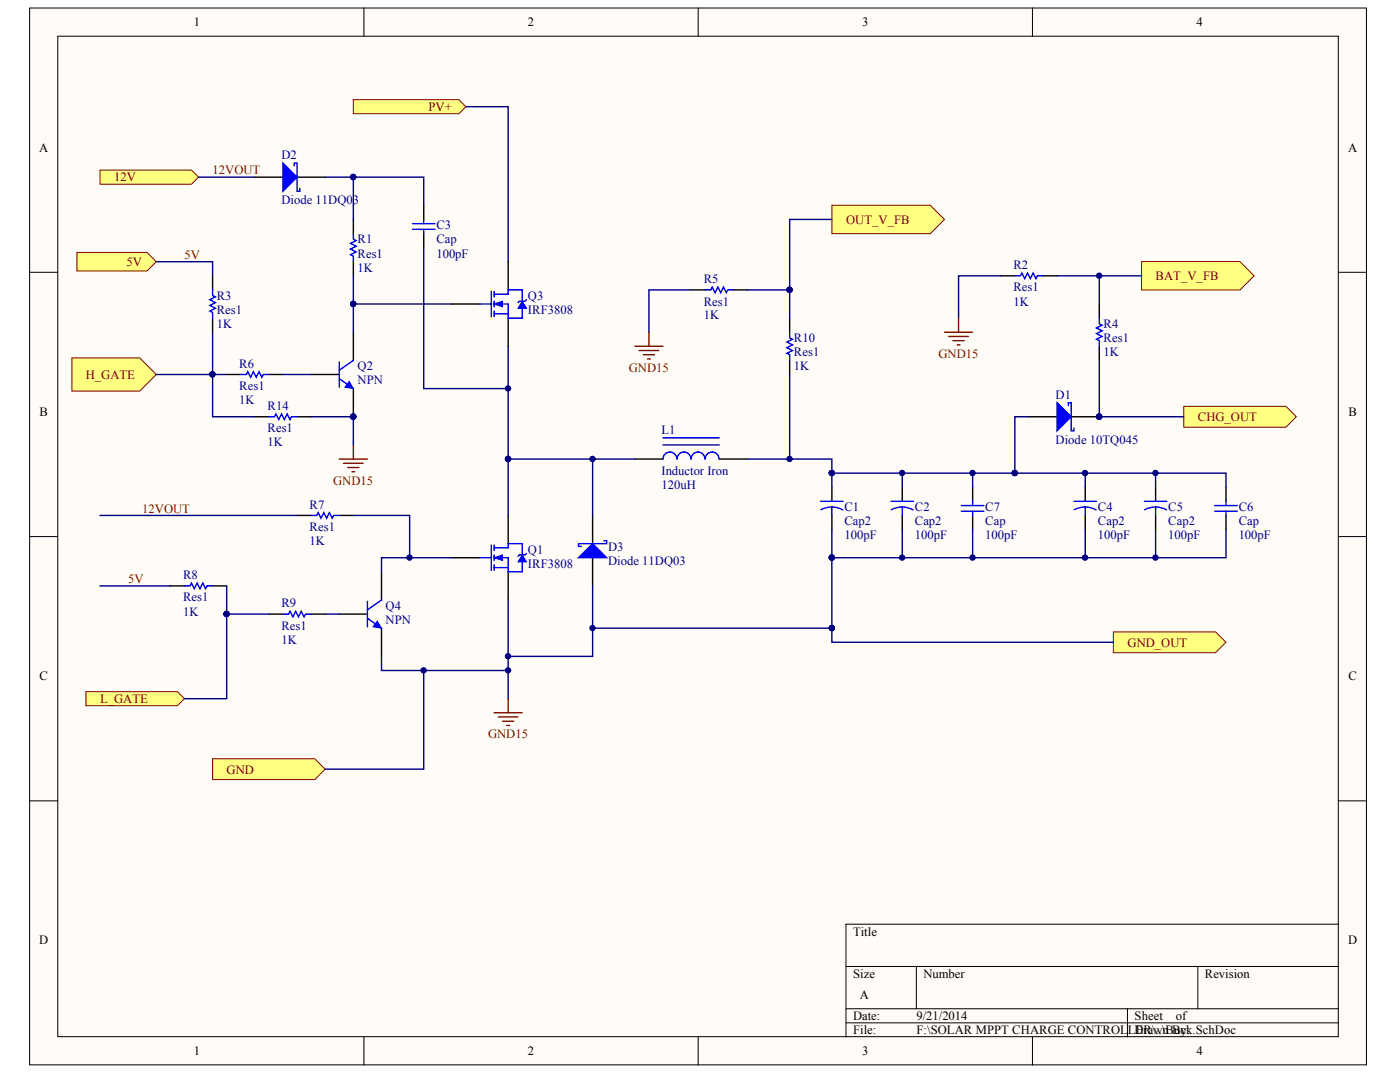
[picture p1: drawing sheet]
<svg xmlns="http://www.w3.org/2000/svg" width="271mm" height="208mm" viewBox="0 0 271 208" stroke-linecap="round" stroke-linejoin="round" font-family="sans-serif">
<defs><g id="words">
<g font-size="2.4">
<text x="37.5" y="5.1">1</text>
<text x="102.2" y="5.1">2</text>
<text x="166.9" y="5.1">3</text>
<text x="231.5" y="5.1">4</text>
<text x="7.6" y="29.3">A</text>
<text x="260.9" y="29.3">A</text>
<text x="7.6" y="80.4">B</text>
<text x="261" y="80.4">B</text>
<text x="7.6" y="131.6">C</text>
<text x="261" y="131.6">C</text>
<text x="7.6" y="182.7">D</text>
<text x="165.1" y="181">Title</text>
<text x="260.9" y="182.7">D</text>
<text x="165.1" y="189.1">Size</text>
<text x="178.7" y="189.1">Number</text>
<text x="233.2" y="189.1">Revision</text>
<text x="165.1" y="197.3">Date:</text>
<text x="166.4" y="193.2">A</text>
<text x="177.4" y="197.3">9/21/2014</text>
<text x="219.6" y="197.3">Sheet</text>
<text x="227.5" y="197.3">of</text>
<text x="165.1" y="200.1">File:</text>
<text x="177.4" y="200.1">F:\SOLAR MPPT CHARGE CONTROLLER\..\Buck.SchDoc</text>
<text x="219.6" y="200.1">Drawn By:</text>
<text x="37.5" y="204.1">1</text>
<text x="102.2" y="204.1">2</text>
<text x="166.9" y="204.1">3</text>
<text x="231.5" y="204.1">4</text>
</g>
<g font-size="2.4" fill="#800000">
<text x="82.9" y="21.5">PV+</text>
<text x="22.1" y="35.1">12V</text>
<text x="41.2" y="33.7">12VOUT</text>
<text x="163.7" y="43.3">OUT_V_FB</text>
<text x="24.5" y="51.5">5V</text>
<text x="35.7" y="50.1">5V</text>
<text x="223.6" y="54.2">BAT_V_FB</text>
<text x="121.7" y="71.9">GND15</text>
<text x="181.6" y="69.2">GND15</text>
<text x="16.6" y="73.3">H_GATE</text>
<text x="231.8" y="81.4">CHG_OUT</text>
<text x="64.5" y="93.7">GND15</text>
<text x="27.5" y="99.2">12VOUT</text>
<text x="24.8" y="112.8">5V</text>
<text x="218.2" y="125.1">GND_OUT</text>
<text x="19.4" y="136">L_GATE</text>
<text x="94.5" y="142.8">GND15</text>
<text x="43.9" y="149.6">GND</text>
</g>
<g font-size="2.4" fill="#000080">
<text x="54.5" y="30.8">D2</text>
<text x="54.5" y="39.5">Diode 11DQ03</text>
<text x="69.2" y="47.1">R1</text>
<text x="84.5" y="44.4">C3</text>
<text x="84.5" y="47.1">Cap</text>
<text x="69.2" y="52.5">1K</text>
<text x="69.2" y="49.8">Res1</text>
<text x="84.5" y="49.8">100pF</text>
<text x="196.1" y="52">R2</text>
<text x="42" y="58">R3</text>
<text x="102.2" y="58">Q3</text>
<text x="136.2" y="54.7">R5</text>
<text x="136.2" y="59.1">Res1</text>
<text x="196.1" y="59.1">1K</text>
<text x="196.1" y="56.4">Res1</text>
<text x="42" y="63.4">1K</text>
<text x="42" y="60.7">Res1</text>
<text x="102.2" y="60.7">IRF3808</text>
<text x="136.2" y="61.8">1K</text>
<text x="213.6" y="63.4">R4</text>
<text x="46.3" y="71.1">R6</text>
<text x="69.2" y="71.6">Q2</text>
<text x="153.7" y="71.6">1K</text>
<text x="153.7" y="66.2">R10</text>
<text x="153.7" y="68.9">Res1</text>
<text x="213.6" y="68.9">1K</text>
<text x="213.6" y="66.2">Res1</text>
<text x="46.3" y="75.4">Res1</text>
<text x="69.2" y="74.4">NPN</text>
<text x="204.3" y="77.1">D1</text>
<text x="46.3" y="78.2">1K</text>
<text x="51.8" y="79.3">R14</text>
<text x="51.8" y="83.6">Res1</text>
<text x="128" y="83.9">L1</text>
<text x="51.8" y="86.4">1K</text>
<text x="204.3" y="85.8">Diode 10TQ045</text>
<text x="128" y="94.5">120uH</text>
<text x="128" y="91.8">Inductor Iron</text>
<text x="59.9" y="98.4">R7</text>
<text x="163.4" y="98.9">C1</text>
<text x="163.4" y="101.6">Cap2</text>
<text x="177.1" y="98.9">C2</text>
<text x="177.1" y="101.6">Cap2</text>
<text x="190.7" y="98.9">C7</text>
<text x="190.7" y="101.6">Cap</text>
<text x="212.5" y="98.9">C4</text>
<text x="212.5" y="101.6">Cap2</text>
<text x="226.1" y="98.9">C5</text>
<text x="226.1" y="101.6">Cap2</text>
<text x="239.7" y="98.9">C6</text>
<text x="239.7" y="101.6">Cap</text>
<text x="59.9" y="105.4">1K</text>
<text x="59.9" y="102.7">Res1</text>
<text x="102.2" y="107.1">Q1</text>
<text x="117.7" y="106.5">D3</text>
<text x="163.4" y="104.3">100pF</text>
<text x="177.1" y="104.3">100pF</text>
<text x="190.7" y="104.3">100pF</text>
<text x="212.5" y="104.3">100pF</text>
<text x="226.1" y="104.3">100pF</text>
<text x="239.7" y="104.3">100pF</text>
<text x="35.4" y="112">R8</text>
<text x="102.2" y="109.8">IRF3808</text>
<text x="117.7" y="109.3">Diode 11DQ03</text>
<text x="35.4" y="119.1">1K</text>
<text x="35.4" y="116.4">Res1</text>
<text x="54.5" y="117.4">R9</text>
<text x="74.6" y="118">Q4</text>
<text x="54.5" y="124.5">1K</text>
<text x="54.5" y="121.8">Res1</text>
<text x="74.6" y="120.7">NPN</text>
</g>
</g></defs>
<g fill="#fffcf8" stroke="#000" stroke-width=".19">
<path d="M5.7 1.6h258.7v204.4h-258.7z"/>
<path d="M11.2 7h247.8v193.5h-247.8z"/>
</g>
<g fill="none" stroke="#000" stroke-width=".19">
<path d="M70.4 1.6v5.4M135.1 1.6v5.4M199.8 1.6v5.4M5.7 52.7h5.5M259 52.7h5.5M5.7 103.8h5.5M259 103.8h5.5M5.7 154.9h5.5M259 154.9h5.5M259 178.8h-95.3v21.8M163.7 187h95.3M163.7 195.1h95.3"/>
<path d="M163.7 197.9h95.3M177.3 187v8.1M218.2 195.1v5.5M231.8 187v8.1M70.4 200.6v5.4M135.1 200.6v5.4M199.8 200.6v5.4"/>
</g>
<g fill="none" stroke="#000" stroke-width=".27">
<path d="M98.3 99.7v5.5M114.7 99.7v5.5M122.9 88.8h5.4M139.2 88.8h5.4M161 94.3v2.7M161 99.7v2.7M174.6 94.3v2.7M174.6 99.7v2.7M188.2 94.3v2.7M188.2 99.7v2.7M210 94.3v2.7M210 99.7v2.7"/>
<path d="M223.6 94.3v2.7M223.6 99.7v2.7M237.3 94.3v2.7M237.3 99.7v2.7M87.4 107.9h5.5M98.3 110.6v5.5M114.7 107.9v5.4"/>
</g>
<g fill="none" stroke="#00f" stroke-width=".27">
<path d="M128.3 86.1h10.9M128.3 84.7h10.9M131 88.8a1.33 1.33 0 0 0-1.4-1.4 1.33 1.33 0 0 0-1.3 1.4M133.7 88.8a1.33 1.33 0 0 0-1.3-1.4 1.33 1.33 0 0 0-1.4 1.4M136.4 88.8a1.33 1.33 0 0 0-1.3-1.4 1.33 1.33 0 0 0-1.3 1.4M139.1 88.8a1.33 1.33 0 0 0-1.3-1.4 1.33 1.33 0 0 0-1.3 1.4M158.8 97h4.4M161 98.1l.9 .1 1.2 .4M161 98.1l-1.3 .2-.8 .3M161 98.1v1.6M172.4 97h4.4M174.6 98.1l.9 .1 1.2 .4"/>
<path d="M174.6 98.1l-1.3 .2-.8 .3M174.6 98.1v1.6M186 97.8h4.4M186 98.9h4.4M188.2 97v.8M188.2 98.9v.8M207.8 97h4.4M210 98.1l1.3 .2 .8 .3M210 98.1l-1.3 .2-.8 .3M210 98.1v1.6M221.5 97h4.3M223.6 98.1l.9 .1 1.3 .4"/>
<path d="M223.6 98.1l-1.3 .2-.8 .3M223.6 98.1v1.6M235.1 97.8h4.3M235.1 98.9h4.3M237.3 97v.8M237.3 98.9v.8M92.9 107.9h2.2M95.1 105.4v4.9M95.6 106h2.7v-.8h2.8v2.1M95.6 107.9h2.7v2.7h2.8v-1.9M95.6 109.8h2.7M95.6 105.4v1.1"/>
<path d="M95.6 107.3v1.1M95.6 109.2v1.1M101.9 107.1l-.3 .2h-1.1l-.3 .3M116.9 104.6h.5v.6h-5.4v.5h.5"/>
</g>
<g fill="#00f" stroke="#00f" stroke-width=".19">
<path d="M95.6 107.9l1.7-.6v1.1z"/>
<path d="M101.1 107.3l.8 1.4h-1.7z"/>
</g>
<path d="M114.7 105.2l2.7 2.7h-5.4z" fill="#00f" stroke="#00f" stroke-width=".27"/>
<g fill="none" stroke="#000080" stroke-width=".27">
<path d="M98.3 67v32.7M98.3 88.8h24.6M114.7 88.8v10.9M144.6 88.8h16.4v2.7M161 91.5v2.8M161 91.5h35.4M174.6 91.5v2.8M188.2 91.5v2.8M210 91.5v2.8M223.6 91.5v2.8M98.3 116.1v19M114.7 113.3v13.7h-16.4"/>
<path d="M161 102.4v5.5h76.3v-5.5M174.6 102.4v5.5M188.2 102.4v5.5M210 102.4v5.5M223.6 102.4v5.5"/>
</g>
<g fill="#000080" stroke="#000080" stroke-width=".19">
<circle cx="174.6" cy="91.5" r=".52"/>
<circle cx="174.6" cy="107.9" r=".52"/>
<circle cx="188.2" cy="91.5" r=".52"/>
<circle cx="188.2" cy="107.9" r=".52"/>
<circle cx="210" cy="107.9" r=".52"/>
<circle cx="210" cy="91.5" r=".52"/>
<circle cx="223.6" cy="91.5" r=".52"/>
<circle cx="223.6" cy="107.9" r=".52"/>
<circle cx="161" cy="91.5" r=".52"/>
<circle cx="98.3" cy="88.8" r=".52"/>
<circle cx="114.7" cy="88.8" r=".52"/>
<circle cx="98.3" cy="126.9" r=".52"/>
<circle cx="161" cy="107.9" r=".52"/>
<circle cx="196.4" cy="91.5" r=".52"/>
</g>
<g fill="#ffff80" stroke="#800000" stroke-width=".19">
<path d="M229.1 78.6h19.8l2 2-2 2h-19.8z" fill-rule="evenodd"/>
<path d="M215.5 122.2h19.7l2.1 2-2.1 2.1h-19.7z" fill-rule="evenodd"/>
</g>
<g fill="none" stroke="#000" stroke-width=".27">
<path d="M68.4 42.4v2.8M68.4 50.6v2.8M60.2 72.4h5.5M68.4 64.3v5.4M68.4 75.2v5.4M57.5 99.7h2.7M65.7 99.7h2.7M33 113.3h2.7M41.1 113.3h2.8M52 118.8h2.8M60.2 118.8h2.7M65.7 118.8h5.4"/>
<path d="M73.8 110.6v5.5M73.8 121.5v5.5"/>
</g>
<path d="M68.4 45.2v1.1l.5 .2-1.1 .6 1.1 .5-1.1 .6 1.1 .5-1.1 .6 .6 .2v1.1M65.7 73.3l2.7 1.9M65.7 70v4.9M68.4 69.7l-2.7 1.9M60.2 99.7h1.1l.3-.5 .5 1 .6-1 .5 1 .6-1 .5 1 .3-.5h1.1M35.7 113.3h1.1l.3-.5 .5 1.1 .5-1.1 .6 1.1 .5-1.1 .6 1.1 .3-.6h1M54.8 118.8h1.1l.2-.6 .6 1.1 .5-1.1 .6 1.1 .5-1.1 .5 1.1 .3-.5h1.1M71.1 119.6l2.7 1.9M71.1 116.3v4.9M73.8 116.1l-2.7 1.9" fill="none" stroke="#00f" stroke-width=".27"/>
<g fill="#00f" stroke="#00f" stroke-width=".19">
<path d="M73 120.2l.8 1.3-1.6-.3z"/>
<path d="M67.6 73.8l.8 1.4-1.7-.3z"/>
</g>
<g fill="#000080" stroke="#000080" stroke-width=".19">
<circle cx="68.4" cy="80.6" r=".52"/>
<circle cx="98.3" cy="129.7" r=".52"/>
<circle cx="196.4" cy="91.5" r=".52"/>
</g>
<path d="M196.4 91.5h40.9v2.8M62.9 118.8h2.8M87.4 107.9h-13.6v2.7M73.8 127v2.7h24.5" fill="none" stroke="#000080" stroke-width=".27"/>
<path d="M16.6 133.8h17.7l1.4 1.3-1.4 1.4h-17.7z" fill-rule="evenodd" fill="#ffff80" stroke="#800000" stroke-width=".19"/>
<path d="M68.4 53.4v5.4M68.4 99.7h10.9v8.2M43.9 118.8v16.3h-8.2M43.9 113.3v5.5M43.9 118.8h8.1" fill="none" stroke="#000080" stroke-width=".27"/>
<g fill="#000080" stroke="#000080" stroke-width=".19">
<circle cx="43.8" cy="118.8" r=".52"/>
<circle cx="79.2" cy="107.9" r=".52"/>
<circle cx="68.4" cy="58.8" r=".52"/>
</g>
<path d="M65.7 88.8h5.4M66.5 89.6h3.8M67.3 90.4h2.2M68.1 91.3h.6M68.4 86.1v2.7" fill="none" stroke="#800000" stroke-width=".27"/>
<path d="M19.4 32.9h17.7l1.3 1.4-1.3 1.3h-17.7z" fill-rule="evenodd" fill="#ffff80" stroke="#800000" stroke-width=".19"/>
<path d="M43.9 72.4h2.7M52 72.4h2.8" fill="none" stroke="#000" stroke-width=".27"/>
<path d="M46.6 72.4h1.1l.3-.5 .5 1.1 .5-1.1 .6 1.1 .5-1.1 .6 1.1 .2-.6h1.1" fill="none" stroke="#00f" stroke-width=".27"/>
<path d="M54.8 72.4h5.4" fill="none" stroke="#000080" stroke-width=".27"/>
<path d="M13.9 69.2h13.1l3.2 3.2-3.2 3.3h-13.1z" fill-rule="evenodd" fill="#ffff80" stroke="#800000" stroke-width=".19"/>
<path d="M87.4 58.8h-19v5.5" fill="none" stroke="#000080" stroke-width=".27"/>
<circle cx="68.4" cy="58.8" r=".52" fill="#000080" stroke="#000080" stroke-width=".19"/>
<path d="M41.1 146.8h19.8l2 2-2 2h-19.8z" fill-rule="evenodd" fill="#ffff80" stroke="#800000" stroke-width=".19"/>
<path d="M133.8 56.1h-8.2v8.2M152.8 72.4v16.4M82 129.7v19.1h-19.1" fill="none" stroke="#000080" stroke-width=".27"/>
<g fill="#000080" stroke="#000080" stroke-width=".19">
<circle cx="82" cy="129.7" r=".52"/>
<circle cx="152.8" cy="88.8" r=".52"/>
</g>
<path d="M133.8 56.1h2.7M141.9 56.1h2.7M152.8 61.5v2.8M152.8 69.7v2.7" fill="none" stroke="#000" stroke-width=".27"/>
<path d="M136.5 56.1h1.1l.2-.6 .6 1.1 .5-1.1 .6 1.1 .5-1.1 .6 1.1 .2-.5h1.1M152.8 64.3v1.1l.6 .2-1.1 .6 1.1 .5-1.1 .6 1.1 .5-1.1 .5 .5 .3v1.1" fill="none" stroke="#00f" stroke-width=".27"/>
<path d="M161 39.7h19l2.8 2.7-2.8 2.8h-19z" fill-rule="evenodd" fill="#ffff80" stroke="#800000" stroke-width=".19"/>
<path d="M161 42.4h-8.2v13.7" fill="none" stroke="#000080" stroke-width=".27"/>
<circle cx="152.8" cy="56.1" r=".52" fill="#000080" stroke="#000080" stroke-width=".19"/>
<path d="M68.4 19.3h20.4l1.4 1.3-1.4 1.4h-20.4z" fill-rule="evenodd" fill="#ffff80" stroke="#800000" stroke-width=".19"/>
<path d="M90.2 20.6h8.1v30M144.6 56.1h8.2v5.4M193.7 53.4h-8.2v8.1" fill="none" stroke="#000080" stroke-width=".27"/>
<g fill="#000080" stroke="#000080" stroke-width=".19">
<circle cx="152.8" cy="56.1" r=".52"/>
<circle cx="212.7" cy="80.6" r=".52"/>
</g>
<path d="M193.7 53.4h2.7M201.8 53.4h2.8M212.7 58.8v2.7M212.7 67v2.7M199.1 80.6h5.5M207.3 80.6h5.4" fill="none" stroke="#000" stroke-width=".27"/>
<path d="M204.6 77.9l2.7 2.7-2.7 2.7z" fill="#00f" stroke="#00f" stroke-width=".27"/>
<path d="M196.4 53.4h1.1l.3-.6 .5 1.1 .6-1.1 .5 1.1 .5-1.1 .6 1.1 .3-.5h1M206.8 78.4v-.5h.5v5.4h.5v-.5M212.7 61.5v1.1l.6 .3-1.1 .5 1.1 .6-1.1 .5 1.1 .6-1.1 .5 .5 .3v1.1" fill="none" stroke="#00f" stroke-width=".27"/>
<path d="M122.9 67h5.4M123.7 67.8h3.8M124.5 68.6h2.2M125.3 69.4h.6M125.6 64.3v2.7M95.6 137.9h5.5M96.4 138.7h3.8M97.3 139.5h2.1M98.3 135.1v2.8M98.1 140.3h.5" fill="none" stroke="#800000" stroke-width=".27"/>
<path d="M220.9 50.6h19.1l2.7 2.8-2.7 2.7h-19.1z" fill-rule="evenodd" fill="#ffff80" stroke="#800000" stroke-width=".19"/>
<g fill="none" stroke="#000080" stroke-width=".27">
<path d="M38.4 34.3h10.9M68.4 34.3h13.6v5.4M30.2 50.6h10.9v2.8M82 47.9v27.3h16.3M204.6 53.4h16.3M212.7 53.4v5.4M41.1 64.3v8.1M212.7 69.7v10.9h16.4M199.1 80.6h-2.7v10.9M19.4 113.3h13.6M161 107.9v13.6M114.7 121.5h46.3"/>
<path d="M161 121.5v2.7h54.5"/>
</g>
<g fill="#000080" stroke="#000080" stroke-width=".19">
<circle cx="212.7" cy="53.3" r=".52"/>
<circle cx="161" cy="107.9" r=".52"/>
<circle cx="161" cy="121.5" r=".52"/>
<circle cx="114.7" cy="121.5" r=".52"/>
<circle cx="196.4" cy="91.5" r=".52"/>
<circle cx="212.7" cy="80.6" r=".52"/>
<circle cx="98.3" cy="75.1" r=".52"/>
<circle cx="68.4" cy="34.2" r=".52"/>
<circle cx="41.1" cy="72.4" r=".52"/>
</g>
<path d="M182.8 64.3h5.4M183.6 65.1h3.8M184.4 65.9h2.2M185.2 66.7h.6M185.5 61.5v2.8" fill="none" stroke="#800000" stroke-width=".27"/>
<path d="M49.3 34.3h5.5M57.5 34.3h5.4M82 39.7v2.7M41.1 53.4v2.7M82 45.2v2.7M87.4 58.8h5.5M98.3 50.6v5.5M41.1 61.5v2.8M98.3 61.5v5.5" fill="none" stroke="#000" stroke-width=".27"/>
<path d="M54.8 31.5l2.7 2.8-2.7 2.7z" fill="#00f" stroke="#00f" stroke-width=".27"/>
<g fill="none" stroke="#00f" stroke-width=".27">
<path d="M56.9 32.1v-.6h.6v5.5h.5v-.6M41.1 56.1v1.1l.6 .2-1.1 .6 1.1 .5-1.1 .6 1.1 .5-1.1 .6 .5 .2v1.1M79.8 43.3h4.4M79.8 44.4h4.4M82 42.4v.9M82 44.4v.8M92.9 58.8h2.2M95.1 56.4v4.9M95.6 56.9h2.7v-.8h2.8v2.2M95.6 58.8h2.7v2.7h2.8v-1.9M95.6 56.4v1M95.6 58.3v1.1"/>
<path d="M101.9 58l-.3 .3h-1.1l-.3 .2M95.6 60.7h2.7M95.6 60.2v1.1"/>
</g>
<g fill="#00f" stroke="#00f" stroke-width=".19">
<path d="M95.6 58.8l1.7-.5v1.1z"/>
<path d="M101.1 58.3l.8 1.3h-1.7z"/>
</g>
<path d="M14.9 48.8h13.6l1.7 1.8-1.7 1.8h-13.6z" fill-rule="evenodd" fill="#ffff80" stroke="#800000" stroke-width=".19"/>
<path d="M49.3 80.6h2.7M57.5 80.6h2.7" fill="none" stroke="#000" stroke-width=".27"/>
<path d="M52 80.6h1.1l.3-.5 .5 1.1 .6-1.1 .5 1.1 .6-1.1 .5 1.1 .3-.6h1.1" fill="none" stroke="#00f" stroke-width=".27"/>
<path d="M62.9 34.3h5.5v8.1M30.2 72.4h13.7M41.1 72.4v8.2h8.2M19.4 99.7h38.1M60.2 80.6h8.2v5.5" fill="none" stroke="#000080" stroke-width=".27"/>
<g fill="#000080" stroke="#000080" stroke-width=".19">
<circle cx="41.1" cy="72.4" r=".52"/>
<circle cx="68.4" cy="34.2" r=".52"/>
<circle cx="68.4" cy="80.6" r=".52"/>
</g>
<use href="#words"/>
</svg>
